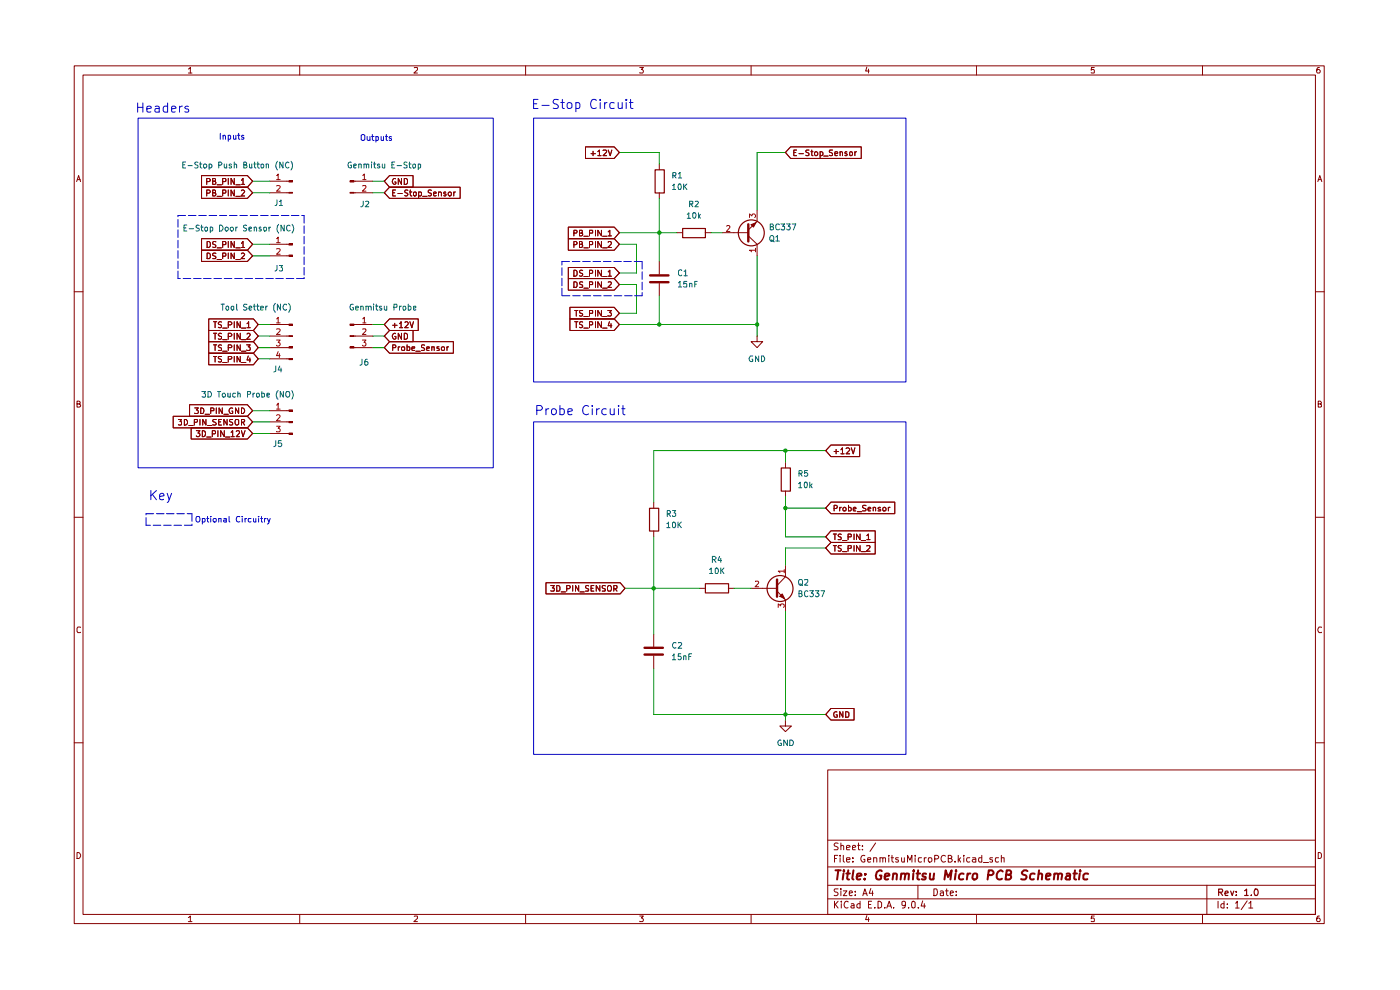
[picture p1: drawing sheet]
<svg xmlns="http://www.w3.org/2000/svg" width="297mm" height="210mm" viewBox="0 0 297 210" stroke-linecap="round" stroke-linejoin="round" font-family="sans-serif">
<g fill="none" stroke="#860000" stroke-width=".21">
<path d="M15.7 14h265.2v181.9h-265.2zM17.6 15.9h261.5v178.1h-261.5zM40 14.6l.4-.3v1.2M40 15.5h.7M63.6 14v1.9M87.9 14.4l.6-.1 .1 .5-.8 .7h.8M111.5 14v1.9M135.7 14.3h.8l-.4 .4 .4 .3-.1 .4h-.7M159.3 14v1.9M183.9 14.2l-.3 .9h.8M184.2 14.6v.9M207.2 14v1.9"/>
<path d="M232.2 14.3h-.6l-.1 .6 .1-.2h.4l.2 .2v.5h-.7M255.1 14v1.9M279.9 14.3a.55 .55 0 0 0-.6 .5l.2 .7h.4l.2-.3v-.2l-.3-.3h-.2l-.3 .3M16.3 38.5l.4-1.2 .4 1.2M16.4 38.1h.6M279.6 38.5l.4-1.2 .4 1.2M279.7 38.1h.5M15.7 61.9h1.9M279.1 61.9h1.8M16.3 85.7h.6v-.5l-.6-.1v1.3h.5l.3-.5-.3-.2M166.6 98v1.2M176.3 94.4h6.1v2.5h-6.1l-1.1-1.3z"/>
<path d="M177 95.8h.9M177.4 95.3v1M178.4 95.4l.3-.4v1.3M178.4 96.3h.7M179.5 95.2l.2-.2h.3l.3 .2-.1 .4-.7 .7h.8M180.6 95l.4 1.3 .4-1.3M279.7 85.7h.5l.1-.4-.2-.2h-.4v1.3h.5l.1-.1v-.5l-.2-.1M15.7 109.7h1.9M166.6 104.1v1.2M279.1 109.7h1.8M17.1 133.1l-.6-.1-.2 .3v.6l.2 .3 .6-.1M148.4 124.8h1.2"/>
<path d="M154.5 124.8h1.2M161.8 124.8h3M164.8 125.4l1.8 1.9M166.6 122.3l-1.8 1.9M280.3 133.1l-.5-.1-.2 .5 .2 .7 .5-.1M15.7 157.6h1.9M279.1 157.6h1.8M175.6 163.3h103.5v30.7h-103.5zM175.6 178.2h103.5M177.8 178.9l-.6-.1-.2 .4v.2a.56 .56 0 0 1 .6 .2 .56 .56 0 0 1 0 .7h-.6M178.4 179.5l.2-.2 .4 .2v.8M178.4 178.8v1.5"/>
<path d="M179.6 179.8l.7-.1v-.3l-.5-.1-.2 .2 .1 .8h.6M180.8 179.8l.7-.1-.1-.4h-.4l-.2 .2v.6l.1 .2h.5M181.9 179.3h.6M182.1 178.8v1.3l.1 .2h.3M183 179.4v.1M185.8 178.8l-1.2 1.8M16.3 180.8a.65 .65 0 0 1 .8 .7 .65 .65 0 0 1-.8 .6zM40 194.6l.4-.3v1.2M40 195.5h.7M63.6 194v1.9M87.9 194.4l.6-.1 .1 .5-.8 .7h.8M111.5 194v1.9"/>
<path d="M135.7 194.3h.8l-.4 .4 .4 .3-.1 .4h-.7M159.3 194v1.9M175.6 190.7h103.5M175.6 187.8h103.5M175.6 183.9h103.5M177 191.2v1.4M177 182.1h.5M177.2 191.9l.6 .7M177.7 181.4h-.7v1.5M177.8 188.5l-.8 .1v.5l.6 .2 .2 .4-.3 .3-.5-.1M177.8 191.2l-.8 .8M178.2 181.4v.2"/>
<path d="M178.2 181.9v1M178.4 188.5v.1M178.4 189v1M178.5 191.2v.1M178.5 191.7v.9M178.9 189h.8l-.8 1h.8M178.9 181.4v1.2l.3 .3M179.6 182.4l.7-.1v-.4h-.6l-.1 .2 .1 .7h.6M179.9 191.3a.7 .7 0 0 0-.9 .5 .7 .7 0 0 0 .6 .8l.3-.1M180.2 189.5l.6-.2-.1-.3-.4 .1-.1 .6 .1 .3 .5-.1M180.6 191.8l.4-.1 .2 .2v.7M180.9 182.7v.2"/>
<path d="M180.9 181.9v.2M181.2 192l-.7 .3 .2 .3 .5-.1M181.4 189.8v.2M181.4 189.1v.1M182.5 191.8a.45 .45 0 0 0-.7 .1l.1 .6h.6M182.5 191.2v1.4M183 180.2v.1M183 190l.5-1.5 .5 1.5M183.1 189.6h.8M183.5 181.5a.66 .66 0 0 0-.9 .7 .66 .66 0 0 0 .9 .6v-.5h-.3M183.9 194.2l-.3 .9h.8M184.1 182.4l.6-.1v-.4h-.6v.2v.7h.6"/>
<path d="M184.2 194.6v.9M184.2 191.9h.5M184.7 188.5l-.3 1h.8M184.9 191.2h-.7v1.4h.7M185.1 189v1M185.3 182l.6-.1 .1 1M185.3 181.9v1M185.6 192.5v.1M186.3 191.2h.3l.4 .3v.8l-.4 .3h-.3zM186.7 182l.5-.1 .1 1M186.7 181.9v1M187.3 182.1l.1-.2h.4l.1 1"/>
<path d="M187.7 192.5v.1M188.1 192.6l.5-1.4 .5 1.4M188.3 192.2h.7M188.5 181.4v.2M188.5 181.9v1M189.1 181.9h.5M189.2 181.4v1.2l.4 .3M189.6 192.5v.1M190.6 181.9h-.5l-.1 .2 .6 .4v.3h-.6M191.3 181.9v.9l.4 .1 .2-.2M191.9 181.9v1M192.1 191.9l-.2 .2-.6-.2v-.6l.3-.1 .4 .1a1.05 1.05 0 0 1-.3 1.3h-.3"/>
<path d="M192.5 182.9v-1.5l.5 1.1 .5-1.1v1.5M192.8 192.5v.1M193.5 191.3l.3-.1 .3 .2v1.1h-.6zM194.1 181.4v.2M194.1 181.9v1M194.7 187.8v2.9M194.8 192.5v.1M195.5 181.9h-.6l-.1 .3 .1 .6h.6M195.7 191.1l-.3 1.1h.9M196.1 181.9v1M196.1 191.7v.9M196.5 181.9h-.2l-.2 .3"/>
<path d="M197 181.9h.5l.2 .7a.45 .45 0 0 1-.7 .2zM198.1 188.5h.5a.83 .83 0 0 1 .2 .9 .83 .83 0 0 1-.7 .6zM198.3 182.2l.7-.1 .1-.4-.3-.3h-.5v1.5M199.5 189.1h.6v.9M200.1 189.3l-.6 .2v.4h.6M200.6 181.6a.68 .68 0 0 0-1 .4 .68 .68 0 0 0 .6 .9l.4-.2M200.6 189h.6M200.8 188.5v1.2l.4 .3M201.2 182.1h.5l.2-.4-.2-.3h-.5v1.5h.5l.3-.3v-.2l-.3-.3M201.6 189.5l.7-.2-.1-.2-.4-.1-.2 .2 .1 .7h.5M202.6 182.7v.2M202.9 189.8v.2"/>
<path d="M202.9 189.1v.1M203.3 181.4v1.5M203.5 182.3l.3 .6M203.8 181.9l-.5 .6M204.5 181.4v.2M204.5 181.9v1M205.7 181.9h-.5l-.1 .3v.4l.2 .3 .4-.1M206.3 181.9h.6l.1 1M207 182.3h-.5l-.3 .2 .3 .4 .5-.1M207.2 194v1.9M208.3 181.9h-.6l-.1 .3 .1 .6h.6M208.3 181.4v1.5"/>
<path d="M208.6 183h1.1M210.6 181.9h-.5l-.1 .2 .6 .4v.3h-.6M211.8 181.9h-.6v.3v.6h.6M212.4 182l.6-.1v1M212.4 181.4v1.5M232.2 194.3h-.6l-.1 .6 .1-.2h.4l.2 .2v.5h-.7M255.1 194v1.9M256 187.8v6.2M258.4 191.2v1.4M259.7 191.8l-.5-.1-.2 .2 .1 .6h.6M259.7 191.2v1.4M260.3 192.5v.1"/>
<path d="M260.3 191.8v.1M262.1 191.6l.4-.4v1.4M262.1 192.6h.8M264.6 191.1l-1.3 1.9M264.9 191.6l.4-.2v-.2v1.4M264.9 192.6h.9M279.7 180.8h.3l.3 .4v.6l-.3 .3h-.3zM279.9 194.3a.55 .55 0 0 0-.6 .5l.2 .7h.4l.2-.3v-.2l-.3-.3h-.2l-.3 .3"/>
</g>
<g fill="none" stroke="#860000" stroke-width=".25">
<path d="M165.7 99.3h2v4.9h-2zM149.6 123.8h5v2h-5zM258.5 189.3h.7l.2-.3-.1-.3-.8-.1v1.3M258.9 189.3l.5 .6M259.9 189.5l.7-.1-.2-.4-.4 .1-.1 .7 .1 .1h.5M261.1 189l.3 .9 .3-.9M262.3 189.9h.1M262.3 189.1v.2M264 188.9l.5-.3v1.3M264 189.9h.8M265.5 189.9h.1M266.2 188.6a.73 .73 0 0 1 .8 .5 .73 .73 0 0 1-.3 .8h-.5l-.1-.5z"/>
<circle cx="165.5" cy="124.8" r="2.75"/>
</g>
<g fill="none" stroke="#860000" stroke-width=".42">
<path d="M177.2 184.6h1.1M177.8 184.6l-.2 2M178.9 185.3l-.1 1.3M179 184.6v.3M179.5 185.3h.8M180 184.6l-.3 1.7 .4 .3M181.1 184.6l-.3 1.7 .3 .3M181.7 186l1.1-.3-.1-.3a.6 .6 0 0 0-.9 .1v1h.7M183.4 186.4v.2M183.6 185.4l.1 .1h-.2l.1-.1-.1 .1M187.1 184.8l-.2-.2a1.19 1.19 0 0 0-.8 1.9l.5 .1 .3-.2 .1-.7h-.4M187.7 186l1-.3-.1-.3a.6 .6 0 0 0-.9 .1v1h.7"/>
<path d="M189.5 185.5l.3-.2 .4 .1v1.2M189.5 185.3l-.1 1.3M191.2 185.5l.1-.1a.48 .48 0 0 1 .8 .1l-.2 1.1M191.2 185.3l-.2 1.3M192.1 185.5a.48 .48 0 0 1 .7-.1l-.1 1.2M193.8 185.3l-.1 1.3M193.8 184.6v.3M194.4 185.3h.8M194.8 184.6l-.2 1.7 .4 .3M196.5 185.4l-.5-.1-.3 .2 .2 .5 .5 .1-.1 .4h-.8M197.3 185.3v1.2l.4 .1 .4-.2M198.2 185.3l-.2 1.3"/>
<path d="M200.4 186.6l.2-2 .5 1.5 .8-1.5-.3 2M202.7 185.3l-.1 1.3M202.8 184.6v.3M204.4 185.4a.65 .65 0 0 0-.9 .2v.8a.64 .64 0 0 0 .8 .1M205.3 185.3l-.2 1.3M205.9 185.3l-.5 .1-.1 .2M206.5 185.5l.2-.2 .6 .2v.7l-.4 .4-.4-.1-.2-.3zM209.6 185.6l.9-.1 .3-.2-.1-.4-.3-.3h-.6l-.3 2M212.7 184.9l-.5-.3a1.16 1.16 0 0 0-.5 1.9l.4 .1 .5-.2M213.5 185.5l.9-.1 .1-.5-.3-.3h-.6l-.3 2h.8l.4-.4a.49 .49 0 0 0-.4-.7M218 184.8l-.3-.2h-.5l-.4 .4 .1 .4 .7 .3 .2 .4-.4 .5-.8-.1M219.5 185.4l-.5-.1-.4 .3v.8l.2 .2 .5-.1"/>
<path d="M220.3 185.5l.3-.2 .4 .1v1.2M220.4 184.6l-.2 2M221.9 186l.9-.3v-.3a.6 .6 0 0 0-.8 .1v1h.6M223.6 185.5l.4-.2 .4 .1v1.2M223.7 185.3l-.1 1.3M224.5 185.5a.47 .47 0 0 1 .4-.2 .47 .47 0 0 1 .4 .2l-.1 1.1M226.3 185.4h.6v1.2M227 185.7l-.6 .1-.4 .5 .3 .3 .6-.1M227.7 185.3h.8M228 184.6l-.1 1.7 .4 .3M229.1 185.3l-.2 1.3M229.1 184.6v.3"/>
<path d="M230.8 185.4a.72 .72 0 0 0-1 .2l.1 .9h.8"/>
</g>
<path d="M164.8 122.9v3.7" fill="none" stroke="#860000" stroke-width=".51"/>
<path d="M165.4 126.5l.5-.5 .6 1z" fill="#860000"/>
<g fill="none" stroke="#860000" stroke-width=".21">
<path d="M124.2 31.2h6.1l1.1 1.1-1.1 1.3h-6.1zM125.4 32.6h.9M125.8 32.1v.9M126.8 32.2l.4-.4v1.2M126.8 33h.7M127.9 31.9l.6-.1 .2 .2-.1 .3-.7 .7h.8M129 31.8l.5 1.2 .3-1.2M167.7 31.2h15v2.4h-15l-1.1-1.3zM168.4 32.3h.4M169 31.8h-.6v1.2h.6M169.5 32.6h.9M171.6 31.8h-.5l-.2 .2 .2 .3 .5 .3v.3h-.7"/>
<path d="M172 32.2h.5M172.2 31.8v1.1l.3 .1M172.9 32.3l.3-.1 .3 .2-.1 .5h-.5zM174 32.3l.3-.1 .3 .2-.1 .5h-.5M174 32.2v1.2M174.7 33.1h1M176.6 31.8h-.6l-.1 .2 .1 .3 .6 .3v.3h-.7M177.1 32.6l.6-.1-.2-.3-.4 .1v.6h.5M178.2 32.3l.2-.1 .3 .1v.7M178.2 32.2v.8M179.7 32.3l-.3-.1-.2 .2 .5 .4-.1 .2-.4-.1M180.3 32.3l.1-.1 .4 .1v.6h-.5z"/>
<path d="M181.4 32.2v.8M181.7 32.2l-.3 .2M120.6 48.2h9.7l1.1 1.2-1.1 1.2h-9.7zM120.6 50.6h9.7l1.1 1.2-1.1 1.3h-9.7zM120.6 59.1h9.7l1.1 1.3-1.1 1.1h-9.7zM120.6 56.7h9.7l1.1 1.2-1.1 1.2h-9.7zM121.7 49.4h.6l.1-.4-.1-.2h-.6v1.2M121.7 51.9l.6-.1 .1-.3-.2-.3h-.5v1.3M121.7 59.8h.4l.3 .2v.7l-.1 .3h-.6zM121.7 57.3h.4l.3 .4v.5l-.3 .4h-.4zM122.9 49.4h.5l.1-.1-.1-.5h-.5v1.2h.6l.1-.4-.2-.2M122.9 51.8l.6-.1v-.3l-.1-.2h-.5v1.3l.6-.1 .1-.3-.2-.3"/>
<path d="M123.6 59.9h-.6v.4a.47 .47 0 0 1 .5 .2 .47 .47 0 0 1 0 .5h-.6M123.6 57.4h-.6v.4l.5 .2 .1 .3-.2 .3-.5-.1M123.9 50.1h.9M123.9 52.6h.9M123.9 58.7h.9M125 49.4h.6l.1-.5-.7-.1v1.2M125 51.9l.7-.1v-.4l-.1-.2h-.6v1.3M125 58h.6l.1-.2v-.3l-.1-.2h-.6v1.3M126.3 48.8v1.2M126.3 51.2v1.3M126.3 57.3v1.3M126.3 59.8v1.2"/>
<path d="M127.6 48.8v1.2l-.8-1.2v1.2M127.6 51.2v1.3l-.8-1.3v1.3M127.6 59.8v1.2l-.8-1.2v1.2M127.6 57.3v1.3l-.8-1.3v1.3M127.8 50.1h1M127.8 52.6h1M127.8 58.7h1M129 49.2l.4-.4v1.2M129 51.4l.5-.2 .2 .4-.8 .9h.8M129 59.9l.5-.1 .2 .3-.8 .9h.8M129 57.7l.4-.4v1.3M129 50h.7"/>
<path d="M129 58.6h.7M139.9 55.5v2.7M155.7 49.4h3M158.7 50l1.9 1.8M160.6 47l-1.9 1.8M44.3 74.9h9.5l1 1.2-1 1.3h-9.5zM44.3 70.1h9.5l1 1.2-1 1.2h-9.5zM44.3 72.5h9.5l1 1.2-1 1.2h-9.5zM44.3 67.6h9.5l1 1.2-1 1.3h-9.5zM45.3 75.6h.7M45.3 70.7h.7M45.3 73.1h.7"/>
<path d="M45.3 68.2h.7M45.6 68.2v1.3M45.6 70.7v1.3M45.6 73.1v1.2M45.6 75.6v1.2M47 75.6h-.5l-.2 .2 .2 .3 .5 .3v.3h-.7M47 70.8l-.4-.1-.3 .2 .1 .3 .6 .3v.3l-.2 .2-.5-.1M47 73.2l-.4-.1-.3 .3 .3 .3 .4 .2v.3l-.7 .1M47 68.3l-.4-.1-.3 .3 .2 .3 .5 .2v.3l-.2 .2-.5-.1M47.2 76.9h1M47.2 72h1M47.2 74.5h1"/>
<path d="M47.2 69.6h1M48.4 76.2l.7-.1 .1-.3-.2-.2h-.6v1.2M48.4 71.4h.5l.3-.5-.3-.2h-.5v1.3M48.4 73.7h.6l.2-.1-.1-.4-.7-.1v1.2M48.4 68.9l.7-.1 .1-.3-.3-.3h-.5v1.3M49.7 68.2v1.3M49.7 70.7v1.3M49.7 73.1v1.2M49.7 75.6v1.2M51 75.6v1.2l-.7-1.2v1.2M51 70.7v1.3l-.7-1.3v1.3M51 73.1v1.2l-.7-1.2v1.2"/>
<path d="M51 68.2v1.3l-.7-1.3v1.3M51.2 76.9h1M51.2 72h1M51.2 74.5h1M51.2 69.6h1M52.3 73.1h.8l-.4 .5 .4 .2-.1 .5-.7-.1M52.4 70.9l.4-.2 .3 .3-.8 1h.8M52.4 68.7l.3-.5v1.3M52.4 69.5h.7M52.7 75.5l-.3 .9h.8M53 75.9v.9M120.9 67.6h9.4l1.1 1.2-1.1 1.3h-9.4z"/>
<path d="M120.9 65.2h9.4l1.1 1.3-1.1 1.1h-9.4zM121.9 68.2h.7M121.9 65.9h.7M122.3 65.9v1.2M122.3 68.2v1.3M123.6 68.3h-.6v.5l.5 .2 .1 .3-.2 .2-.5-.1M123.6 65.9h-.6a.47 .47 0 0 0 .1 .5 .47 .47 0 0 0 .4 .1v.5h-.6M123.9 69.6h.9M123.9 61.1h.9M123.9 67.1h.9M125 68.9l.7-.1v-.4l-.1-.2h-.6v1.3M125 60.4h.6l.1-.5-.7-.1v1.2"/>
<path d="M125 66.5h.6l.1-.5-.7-.1v1.2M126.3 65.9v1.2M126.3 68.2v1.3M127.6 68.2v1.3l-.8-1.3v1.3M127.6 65.9v1.2l-.8-1.2v1.2M127.8 69.6h1M127.8 61.1h1M127.8 67.1h1M128.9 65.9h.8l-.4 .4 .4 .2-.1 .5h-.7M129.3 68.2l-.3 .9h.8M129.6 68.7v.8M139.9 60.1v2.6"/>
<path d="M160.6 71.3v1.2h1.2l-1.2 1.2-1.3-1.2h1.3M160.6 71.3h.1M36.7 88.3h15.8l1.1 1.2-1.1 1.3h-15.8zM37.8 89h.7l-.3 .4 .3 .1v.6h-.7M39.1 89h.4a.66 .66 0 0 1 .3 .7 .66 .66 0 0 1-.7 .5zM40 90.3h1M40.2 85.8h12.3l1.1 1.3-1.1 1.2h-12.3zM40.6 90.8h11.9l1.1 1.1-1.1 1.2h-11.9zM41.2 89.6l.6-.1v-.5h-.6v1.2M41.3 86.5h.8l-.4 .4 .4 .3v.3l-.2 .2-.6-.1M41.7 91.4h.7l-.4 .5h.3l.1 .5-.2 .2h-.4l-.1-.1M42.4 89v1.2"/>
<path d="M42.6 86.5a.66 .66 0 0 1 .6 .5 .66 .66 0 0 1-.2 .7h-.4zM42.9 91.4a.64 .64 0 0 1 .7 .6 .64 .64 0 0 1-.7 .6zM43.5 87.9h.9M43.7 89v1.2l-.7-1.2v1.2M43.9 92.7h.9M44 90.3h1M44.7 87.1h.6l.1-.5-.7-.1v1.2M45 92h.5l.2-.1v-.4l-.2-.1h-.5v1.2M45.9 89h-.6l-.2 .2 .2 .3 .6 .3-.1 .3h-.7M45.9 86.5v1.2M46.2 91.4v1.2M46.4 89.5h.4"/>
<path d="M47 89h-.6v1.2h.6M47.2 86.5v1.2l-.7-1.2v1.2M47.5 87.9h.9M47.6 91.4v1.2l-.8-1.2v1.2M47.8 92.7h1M48.2 89v1.2l-.7-1.2v1.2M49 91.7l.4-.3v1.2M49 92.6h.7M49.4 89h-.6l-.1 .2 .1 .3 .6 .2v.4h-.7M49.4 86.6a.61 .61 0 0 0-.8 .3 .61 .61 0 0 0 .2 .8h.6v-.5h-.2M50 89h.5l.1 .2v.8l-.5 .2a.86 .86 0 0 1-.1-1.2zM50.1 91.5l.2-.1h.3l.2 .1v.4l-.7 .7h.7"/>
<path d="M50.6 86.5v1.2l-.6-1.2v1.2M51.2 91.4l.4 1.2 .4-1.2M51.2 89.6l.6-.1 .1-.3-.2-.2h-.5v1.2M51.2 86.5a.66 .66 0 0 1 .7 .5 .66 .66 0 0 1-.3 .7h-.4zM51.5 89.6l.4 .6M166.6 119.9v2.4M115.8 123.6h15.8l1 1.2-1 1.2h-15.8zM116.8 124.2h.8l-.4 .5h.3v.7l-.7-.1M118.1 124.2l.5 .1 .2 .2v.6l-.2 .3h-.5zM119 125.6h1M120.2 124.9h.5l.3-.3-.1-.3-.7-.1v1.2M121.5 124.2v1.2"/>
<path d="M122.8 124.2v1.2l-.7-1.2v1.2M123 125.6h.9M124.9 124.3h-.6v.4l.5 .2 .1 .3-.1 .2h-.6M125.4 124.8h.4M126 124.2h-.6v1.2h.6M127.3 124.2v1.2l-.8-1.2v1.2M128.4 124.3h-.6v.4l.6 .2v.1v.4h-.6M128.9 124.4l.6-.2a.86 .86 0 0 1 0 1.2h-.5l-.1-.4zM130.2 124.9h.5l.2-.2v-.4l-.7-.1v1.2M130.5 124.9l.4 .5M138.7 134.5v2.7M138.7 139.1v2.7"/>
<path d="M159.3 124.8h2.5M165.4 126.5l.5-.5 .6 1zM166.6 127.3v2.3M166.6 152.7v1.3h1.3l-1.3 1.2-1.2-1.2h1.2M166.6 152.7h.1"/>
</g>
<path d="M160.3 123.4l.5-.1 .1 .3-.7 .9h.7M165.1 128.9v-.8l.5 .4v-.3l.2-.1 .5 .1 .1 .5-.2 .2M166.4 121.2h-1.3l.3 .3M166.4 120.8v.7" fill="none" stroke="#ab0000" stroke-width=".21"/>
<path d="M137.9 58.4h3.9M137.9 59.9h3.9M158.7 47.6v3.6M136.7 137.4h3.9M136.7 138.9h3.9" fill="none" stroke="#860000" stroke-width=".51"/>
<circle cx="159.4" cy="49.4" r="2.75" fill="none" stroke="#860000" stroke-width=".25"/>
<path d="M159.3 47.7l1.1-.5-.6 1z" fill="#860000"/>
<g fill="none" stroke="#860000" stroke-width=".21">
<path d="M42.8 37.3h9.7l1.1 1.1-1.1 1.3h-9.7zM42.8 39.7h9.7l1.1 1.2-1.1 1.2h-9.7zM43.9 38.5l.6-.1 .1-.3-.2-.3h-.5v1.3M45.1 38.4h.6v-.4l-.2-.2h-.4v1.3l.6-.1 .1-.3-.3-.3M46.1 39.2h.9M47.2 38.5l.7-.1v-.4l-.2-.2h-.5v1.3M48.4 37.8v1.3M49.7 37.8v1.3l-.7-1.3v1.3M50 39.2h1M51.2 38.3l.4-.5v1.3M51.2 39.1h.7M139.9 34.8v1.2"/>
<path d="M42.8 53.1h9.7l1.1 1.2-1.1 1.2h-9.7zM42.8 50.6h9.7l1.1 1.2-1.1 1.3h-9.7zM43.9 41h.5l.2-.4-.2-.3h-.5v1.3M43.9 53.7l.5 .1 .2 .2v.6l-.2 .3h-.5zM43.9 51.2h.4l.3 .4v.6l-.3 .3h-.4zM45.1 40.9l.6-.1v-.3l-.2-.2h-.4v1.3l.6-.1 .1-.4-.3-.2M45.8 53.8l-.4-.1-.3 .1v.4l.6 .2 .1 .1-.1 .4h-.6M45.8 51.3l-.4-.1-.3 .2v.3l.7 .5-.3 .3-.4-.1M46.1 55h.9M46.1 52.6h.9M46.1 41.7h.9M47.2 54.4h.5l.2-.2v-.4l-.2-.1h-.5v1.2"/>
<path d="M47.2 51.9l.7-.1v-.4l-.2-.2h-.5v1.3M47.2 41h.5l.2-.2v-.3l-.2-.2h-.5v1.3M48.4 40.3v1.3M48.4 51.2v1.3M48.4 53.7v1.2M49.7 53.7v1.2l-.7-1.2v1.2M49.7 51.2v1.3l-.7-1.3v1.3M49.7 40.3v1.3l-.7-1.3v1.3M50 55h1M50 52.6h1M50 41.7h1M51.2 53.8l.4-.1 .3 .3-.8 .9h.8"/>
<path d="M51.2 51.6l.4-.4v1.3M51.2 40.5l.4-.2 .3 .3-.8 1h.8M51.2 52.5h.7M139.9 40.9v1.2M143.6 49.4h1.2M149.6 49.4h1.3M153.2 49.4h2.5M159.3 47.7l1.1-.5-.6 1zM160.6 44.5v2.5M160.6 51.8v2.5M176.3 112.6h9.4v2.5h-9.4l-1.1-1.2zM176.3 115.1h9.4v2.4h-9.4l-1.1-1.3z"/>
<path d="M176.3 106.5h13.5v2.5h-13.5l-1.1-1.2zM176.8 113.3h.7M176.8 115.7h.7M177 107.9l.5-.1v-.5l-.5-.1v1.2M177.1 113.3v1.2M177.1 115.7v1.2M178.1 107.6v.8M178.5 113.4h-.6v.4a.47 .47 0 0 1 .4 .2 .47 .47 0 0 1 .1 .5h-.6M178.5 115.7h-.6l-.1 .2 .1 .3 .5 .2v.4h-.6M178.5 107.6l-.4 .3M178.7 114.6h1M178.7 117h1"/>
<path d="M178.9 107.7h.5l.1 .5-.2 .2h-.3l-.2-.2zM179.9 113.9h.6l.1-.5-.7-.1v1.2M179.9 116.3l.7-.1v-.4l-.7-.1v1.2M180 107.2v1.2h.4l.2-.2-.1-.5h-.5M181 108l.6-.1-.2-.3-.4 .2v.4l.1 .2h.4M181.2 113.3v1.2M181.2 115.7v1.2M181.9 108.5h.9M182.5 113.3v1.2l-.8-1.2v1.2M182.5 115.7v1.2l-.8-1.2v1.2M182.7 114.6h.9M182.7 117h.9"/>
<path d="M183.7 107.3h-.7v.4l.6 .2 .1 .3-.1 .2h-.6M183.9 113.6l.3-.3v1.2M183.9 115.8l.6-.1 .1 .4-.8 .8h.8M183.9 114.5h.7M184.1 108l.6-.1-.1-.3-.5 .2v.4l.1 .2h.5M185.2 107.7h.6v.7M185.2 107.6v.8M186.8 107.7l-.3-.1-.2 .2 .2 .2h.3v.4h-.5M187.4 107.7h.5l.1 .5-.2 .2h-.4zM188.5 107.6v.8M188.8 107.6l-.3 .1v.2M176.3 150.3h4.9v2.4h-4.9l-1.1-1.1z"/>
<path d="M177.5 151a.66 .66 0 0 0-.6 .4 .66 .66 0 0 0 .2 .7h.5v-.5h-.2M178.8 151v1.1l-.7-1.1v1.1M179.4 151l.7 .2v.7l-.2 .2h-.5z"/>
</g>
<path d="M154.2 48l.4-.2 .3 .4-.8 .9h.8M159 46.1v-.7l.5 .4 .1-.3 .4-.1 .3 .2v.4l-.2 .1M160.3 53.1h-1.3l.4 .3M160.3 52.7v.7" fill="none" stroke="#ab0000" stroke-width=".21"/>
<path d="M139 36h1.9v4.9h-1.9zM144.8 48.5h4.8v1.9h-4.8z" fill="none" stroke="#860000" stroke-width=".25"/>
<path d="M61.3 51.7h.8v.3h-.8z" fill="#860000"/>
<path d="M61.3 51.7h.8v.3h-.8z" fill="none" stroke="#860000" stroke-width=".21"/>
<path d="M61.3 54.1h.8v.3h-.8z" fill="#860000"/>
<g fill="none" stroke="#860000" stroke-width=".21">
<path d="M82.6 37.3h5v2.4h-5l-1.1-1.3zM82.6 39.7h15v2.4h-15l-1.1-1.2zM83.9 37.9l-.1-.1a.6 .6 0 0 0-.6 .7 .6 .6 0 0 0 .7 .5l.1-.4h-.3M85.2 37.8v1.3l-.7-1.3v1.3M85.8 37.8h.3l.3 .4v.6l-.3 .3h-.3zM57.2 51.8h4.1M57.2 54.3h4.1M61.3 54.1h.8v.3h-.8zM83.3 40.9h.4M83.9 40.3h-.6v1.3h.6M84.4 41.1h.9M86.5 40.4h-.6v.4l.5 .2 .1 .3-.2 .3-.5-.1"/>
<path d="M86.9 40.7h.5M87 40.3v1l.4 .3M87.7 40.8h.6v.6l-.2 .2-.4-.2zM88.8 40.8h.6v.6l-.2 .2-.4-.1M88.8 40.7v1.2M89.7 41.7h.9M91.5 40.4l-.5-.1-.2 .2v.3l.6 .2 .1 .1-.1 .4h-.6M91.9 41.1l.6-.1v-.2l-.4-.1-.2 .2 .1 .6h.5M93 40.8l.5-.1 .1 .2v.7M93 40.7v.9M94.6 40.8h-.5v.3h.5l.1 .2-.2 .3-.4-.1M95.2 40.8h.5v.7l-.4 .1-.2-.3z"/>
<path d="M96.3 40.7v.9M96.6 40.7l-.3 .3"/>
</g>
<path d="M58.7 50.6l.3-.3v1.2M58.7 52.8l.6-.1 .1 .2-.1 .4-.6 .6h.7M58.7 51.5h.7" fill="none" stroke="#ab0000" stroke-width=".21"/>
<path d="M61.3 68.7h.8v.3h-.8z" fill="#860000"/>
<path d="M61.3 68.7h.8v.3h-.8z" fill="none" stroke="#860000" stroke-width=".21"/>
<path d="M61.3 71.2h.8v.2h-.8z" fill="#860000"/>
<path d="M61.3 71.2h.8v.2h-.8z" fill="none" stroke="#860000" stroke-width=".21"/>
<path d="M61.3 73.6h.8v.2h-.8z" fill="#860000"/>
<path d="M61.3 73.6h.8v.2h-.8z" fill="none" stroke="#860000" stroke-width=".21"/>
<path d="M61.3 76h.8v.3h-.8z" fill="#860000"/>
<path d="M57.2 68.8h4.1M57.2 71.3h4.1M57.2 73.7h4.1M57.2 76.1h4.1M61.3 76h.8v.3h-.8z" fill="none" stroke="#860000" stroke-width=".21"/>
<path d="M58.7 67.6l.3-.3v1.2M58.7 69.8h.6l.1 .1-.1 .4-.6 .6h.7M58.7 72.1h.7l-.4 .5 .3 .1 .1 .4-.2 .3h-.4l-.1-.2M58.7 68.5h.7M59 74.6l-.3 .8h.7M59.3 75v.9" fill="none" stroke="#ab0000" stroke-width=".21"/>
<path d="M61.3 38.4h.8v.2h-.8z" fill="#860000"/>
<path d="M61.3 38.4h.8v.2h-.8z" fill="none" stroke="#860000" stroke-width=".21"/>
<path d="M61.3 40.8h.8v.2h-.8z" fill="#860000"/>
<path d="M57.2 38.4h4.1M57.2 40.9h4.1M61.3 40.8h.8v.2h-.8z" fill="none" stroke="#860000" stroke-width=".21"/>
<path d="M58.7 37.3l.3-.4v1.2M58.7 39.5l.6-.1 .1 .1-.1 .4-.6 .7h.7M58.7 38.1h.7" fill="none" stroke="#ab0000" stroke-width=".21"/>
<path d="M74.2 38.4h.9v.2h-.9z" fill="#860000"/>
<path d="M74.2 38.4h.9v.2h-.9z" fill="none" stroke="#860000" stroke-width=".21"/>
<path d="M74.2 40.8h.9v.2h-.9z" fill="#860000"/>
<path d="M75.1 38.4h4M74.2 40.8h.9v.2h-.9zM75.1 40.9h4" fill="none" stroke="#860000" stroke-width=".21"/>
<path d="M77 37.3l.3-.4v1.2M77 39.5l.6-.1v.3l-.7 .9h.7M77 38.1h.6" fill="none" stroke="#ab0000" stroke-width=".21"/>
<path d="M74.2 68.7h.9v.3h-.9z" fill="#860000"/>
<path d="M74.2 68.7h.9v.3h-.9z" fill="none" stroke="#860000" stroke-width=".21"/>
<path d="M74.2 71.2h.9v.2h-.9z" fill="#860000"/>
<path d="M74.2 71.2h.9v.2h-.9z" fill="none" stroke="#860000" stroke-width=".21"/>
<path d="M74.2 73.6h.9v.2h-.9z" fill="#860000"/>
<g fill="none" stroke="#860000" stroke-width=".21">
<path d="M74.2 73.6h.9v.2h-.9zM75.1 68.8h4M75.1 71.3h4M75.1 73.7h4M82.6 67.6h6.1v2.5h-6.1l-1.1-1.3zM82.6 72.5h13.6v2.4h-13.6l-1.1-1.2zM82.6 70.1h5v2.4h-5l-1.1-1.2zM83.3 73.7h.6v-.5l-.6-.1v1.2M83.3 69h.9M83.7 68.6v.9M83.9 70.8l-.1-.1a.64 .64 0 0 0-.6 .6 .64 .64 0 0 0 .5 .7l.3-.2v-.4h-.3M84.5 73.6v.7"/>
<path d="M84.7 68.7l.4-.5v1.3M84.7 69.5h.7M84.8 73.6l-.3 .1M85.2 73.7l.1-.1h.5v.7h-.5l-.1-.1zM85.2 70.7v1.3l-.7-1.3v1.3M85.8 70.7h.3l.3 .3v.6l-.3 .4h-.3zM85.9 68.4l.5-.2 .2 .5-.8 .8h.8M86.4 73.1v1.2h.5v-.7h-.5M86.9 68.2l.5 1.3 .3-1.3M87.4 73.9l.6-.1v-.2h-.5l-.1 .1 .1 .6h.5M88.2 74.5h1M90.1 73.2h-.7v.4l.7 .4-.2 .3h-.5"/>
<path d="M90.5 73.9l.6-.1-.1-.2h-.4l-.1 .1 .1 .6h.4M91.6 73.7l.5-.1v.7M91.6 73.6v.7M93.1 73.6h-.4v.3h.3l.2 .3-.1 .1h-.4M93.6 73.7l.2-.1h.3l.2 .1v.5l-.2 .1h-.3l-.2-.1zM94.8 73.6v.7M95.2 73.6h-.3l-.1 .1M138.7 106.5v1.3M138.7 112.6v1.3"/>
</g>
<path d="M76.9 72.1h.7l-.4 .5 .4 .1v.6l-.6 .1-.1-.2M77 67.6l.3-.3v1.2M77 69.8h.6v.3l-.7 .8h.7M77 68.5h.6" fill="none" stroke="#ab0000" stroke-width=".21"/>
<path d="M137.8 107.8h1.9v4.8h-1.9z" fill="none" stroke="#860000" stroke-width=".25"/>
<path d="M61.3 86.9h.8v.3h-.8z" fill="#860000"/>
<path d="M61.3 86.9h.8v.3h-.8z" fill="none" stroke="#860000" stroke-width=".21"/>
<path d="M61.3 89.4h.8v.3h-.8z" fill="#860000"/>
<path d="M61.3 89.4h.8v.3h-.8z" fill="none" stroke="#860000" stroke-width=".21"/>
<path d="M61.3 91.9h.8v.2h-.8z" fill="#860000"/>
<g fill="none" stroke="#860000" stroke-width=".21">
<path d="M42.8 37.3h9.7l1.1 1.1-1.1 1.3h-9.7zM42.8 39.7h9.7l1.1 1.2-1.1 1.2h-9.7zM43.9 38.5l.6-.1 .1-.3-.2-.3h-.5v1.3M45.1 38.4h.6v-.4l-.2-.2h-.4v1.3l.6-.1 .1-.3-.3-.3M46.1 39.2h.9M47.2 38.5l.7-.1v-.4l-.2-.2h-.5v1.3M48.4 37.8v1.3M49.7 37.8v1.3l-.7-1.3v1.3M50 39.2h1M51.2 38.3l.4-.5v1.3M51.2 39.1h.7M82.6 37.3h5v2.4h-5l-1.1-1.3z"/>
<path d="M82.6 39.7h15v2.4h-15l-1.1-1.2zM83.9 37.9l-.1-.1a.6 .6 0 0 0-.6 .7 .6 .6 0 0 0 .7 .5l.1-.4h-.3M85.2 37.8v1.3l-.7-1.3v1.3M85.8 37.8h.3l.3 .4v.6l-.3 .3h-.3zM124.2 31.2h6.1l1.1 1.1-1.1 1.3h-6.1zM125.4 32.6h.9M125.8 32.1v.9M126.8 32.2l.4-.4v1.2M126.8 33h.7M127.9 31.9l.6-.1 .2 .2-.1 .3-.7 .7h.8M129 31.8l.5 1.2 .3-1.2M167.7 31.2h15v2.4h-15l-1.1-1.3z"/>
<path d="M168.4 32.3h.4M169 31.8h-.6v1.2h.6M169.5 32.6h.9M171.6 31.8h-.5l-.2 .2 .2 .3 .5 .3v.3h-.7M172 32.2h.5M172.2 31.8v1.1l.3 .1M172.9 32.3l.3-.1 .3 .2-.1 .5h-.5zM174 32.3l.3-.1 .3 .2-.1 .5h-.5M174 32.2v1.2M174.7 33.1h1M176.6 31.8h-.6l-.1 .2 .1 .3 .6 .3v.3h-.7M177.1 32.6l.6-.1-.2-.3-.4 .1v.6h.5"/>
<path d="M178.2 32.3l.2-.1 .3 .1v.7M178.2 32.2v.8M179.7 32.3l-.3-.1-.2 .2 .5 .4-.1 .2-.4-.1M180.3 32.3l.1-.1 .4 .1v.6h-.5zM181.4 32.2v.8M181.7 32.2l-.3 .2M42.8 53.1h9.7l1.1 1.2-1.1 1.2h-9.7zM42.8 50.6h9.7l1.1 1.2-1.1 1.3h-9.7zM43.9 41h.5l.2-.4-.2-.3h-.5v1.3M43.9 53.7l.5 .1 .2 .2v.6l-.2 .3h-.5zM43.9 51.2h.4l.3 .4v.6l-.3 .3h-.4zM45.1 40.9l.6-.1v-.3l-.2-.2h-.4v1.3l.6-.1 .1-.4-.3-.2"/>
<path d="M45.8 53.8l-.4-.1-.3 .1v.4l.6 .2 .1 .1-.1 .4h-.6M45.8 51.3l-.4-.1-.3 .2v.3l.7 .5-.3 .3-.4-.1M46.1 52.6h.9M46.1 55h.9M46.1 41.7h.9M47.2 54.4h.5l.2-.2v-.4l-.2-.1h-.5v1.2M47.2 51.9l.7-.1v-.4l-.2-.2h-.5v1.3M47.2 41h.5l.2-.2v-.3l-.2-.2h-.5v1.3M48.4 40.3v1.3M48.4 51.2v1.3M48.4 53.7v1.2M49.7 53.7v1.2l-.7-1.2v1.2"/>
<path d="M49.7 51.2v1.3l-.7-1.3v1.3M49.7 40.3v1.3l-.7-1.3v1.3M50 52.6h1M50 55h1M50 41.7h1M51.2 53.8l.4-.1 .3 .3-.8 .9h.8M51.2 51.6l.4-.4v1.3M51.2 40.5l.4-.2 .3 .3-.8 1h.8M51.2 52.5h.7M83.3 40.9h.4M83.9 40.3h-.6v1.3h.6M84.4 41.1h.9"/>
<path d="M86.5 40.4h-.6v.4l.5 .2 .1 .3-.2 .3-.5-.1M86.9 40.7h.5M87 40.3v1l.4 .3M87.7 40.8h.6v.6l-.2 .2-.4-.2zM88.8 40.8h.6v.6l-.2 .2-.4-.1M88.8 40.7v1.2M89.7 41.7h.9M91.5 40.4l-.5-.1-.2 .2v.3l.6 .2 .1 .1-.1 .4h-.6M91.9 41.1l.6-.1v-.2l-.4-.1-.2 .2 .1 .6h.5M93 40.8l.5-.1 .1 .2v.7M93 40.7v.9M94.6 40.8h-.5v.3h.5l.1 .2-.2 .3-.4-.1"/>
<path d="M95.2 40.8h.5v.7l-.4 .1-.2-.3zM96.3 40.7v.9M96.6 40.7l-.3 .3M120.6 48.2h9.7l1.1 1.2-1.1 1.2h-9.7zM120.6 50.6h9.7l1.1 1.2-1.1 1.3h-9.7zM120.6 59.1h9.7l1.1 1.3-1.1 1.1h-9.7zM120.6 56.7h9.7l1.1 1.2-1.1 1.2h-9.7zM121.7 49.4h.6l.1-.4-.1-.2h-.6v1.2M121.7 51.9l.6-.1 .1-.3-.2-.3h-.5v1.3M121.7 59.8h.4l.3 .2v.7l-.1 .3h-.6zM121.7 57.3h.4l.3 .4v.5l-.3 .4h-.4zM122.9 49.4h.5l.1-.1-.1-.5h-.5v1.2h.6l.1-.4-.2-.2"/>
<path d="M122.9 51.8l.6-.1v-.3l-.1-.2h-.5v1.3l.6-.1 .1-.3-.2-.3M123.6 59.9h-.6v.4a.47 .47 0 0 1 .5 .2 .47 .47 0 0 1 0 .5h-.6M123.6 57.4h-.6v.4l.5 .2 .1 .3-.2 .3-.5-.1M123.9 50.1h.9M123.9 52.6h.9M123.9 58.7h.9M125 49.4h.6l.1-.5-.7-.1v1.2M125 51.9l.7-.1v-.4l-.1-.2h-.6v1.3M125 58h.6l.1-.2v-.3l-.1-.2h-.6v1.3M126.3 48.8v1.2M126.3 51.2v1.3M126.3 57.3v1.3"/>
<path d="M126.3 59.8v1.2M127.6 48.8v1.2l-.8-1.2v1.2M127.6 51.2v1.3l-.8-1.3v1.3M127.6 59.8v1.2l-.8-1.2v1.2M127.6 57.3v1.3l-.8-1.3v1.3M127.8 50.1h1M127.8 52.6h1M127.8 58.7h1M129 49.2l.4-.4v1.2M129 51.4l.5-.2 .2 .4-.8 .9h.8M129 59.9l.5-.1 .2 .3-.8 .9h.8M129 57.7l.4-.4v1.3"/>
<path d="M129 50h.7M129 58.6h.7M44.3 74.9h9.5l1 1.2-1 1.3h-9.5zM44.3 70.1h9.5l1 1.2-1 1.2h-9.5zM44.3 72.5h9.5l1 1.2-1 1.2h-9.5zM44.3 67.6h9.5l1 1.2-1 1.3h-9.5zM45.3 75.6h.7M45.3 70.7h.7M45.3 73.1h.7M45.3 68.2h.7M45.6 68.2v1.3M45.6 70.7v1.3"/>
<path d="M45.6 73.1v1.2M45.6 75.6v1.2M47 75.6h-.5l-.2 .2 .2 .3 .5 .3v.3h-.7M47 70.8l-.4-.1-.3 .2 .1 .3 .6 .3v.3l-.2 .2-.5-.1M47 73.2l-.4-.1-.3 .3 .3 .3 .4 .2v.3l-.7 .1M47 68.3l-.4-.1-.3 .3 .2 .3 .5 .2v.3l-.2 .2-.5-.1M47.2 76.9h1M47.2 72h1M47.2 74.5h1M47.2 69.6h1M48.4 76.2l.7-.1 .1-.3-.2-.2h-.6v1.2M48.4 71.4h.5l.3-.5-.3-.2h-.5v1.3"/>
<path d="M48.4 73.7h.6l.2-.1-.1-.4-.7-.1v1.2M48.4 68.9l.7-.1 .1-.3-.3-.3h-.5v1.3M49.7 68.2v1.3M49.7 70.7v1.3M49.7 73.1v1.2M49.7 75.6v1.2M51 75.6v1.2l-.7-1.2v1.2M51 70.7v1.3l-.7-1.3v1.3M51 73.1v1.2l-.7-1.2v1.2M51 68.2v1.3l-.7-1.3v1.3M51.2 76.9h1M51.2 72h1"/>
<path d="M51.2 74.5h1M51.2 69.6h1M52.3 73.1h.8l-.4 .5 .4 .2-.1 .5-.7-.1M52.4 70.9l.4-.2 .3 .3-.8 1h.8M52.4 68.7l.3-.5v1.3M52.4 69.5h.7M52.7 75.5l-.3 .9h.8M53 75.9v.9M82.6 67.6h6.1v2.5h-6.1l-1.1-1.3zM82.6 72.5h13.6v2.4h-13.6l-1.1-1.2zM82.6 70.1h5v2.4h-5l-1.1-1.2zM83.3 73.7h.6v-.5l-.6-.1v1.2"/>
<path d="M83.3 69h.9M83.7 68.6v.9M83.9 70.8l-.1-.1a.64 .64 0 0 0-.6 .6 .64 .64 0 0 0 .5 .7l.3-.2v-.4h-.3M84.5 73.6v.7M84.7 68.7l.4-.5v1.3M84.7 69.5h.7M84.8 73.6l-.3 .1M85.2 73.7l.1-.1h.5v.7h-.5l-.1-.1zM85.2 70.7v1.3l-.7-1.3v1.3M85.8 70.7h.3l.3 .3v.6l-.3 .4h-.3zM85.9 68.4l.5-.2 .2 .5-.8 .8h.8M86.4 73.1v1.2h.5v-.7h-.5"/>
<path d="M86.9 68.2l.5 1.3 .3-1.3M87.4 73.9l.6-.1v-.2h-.5l-.1 .1 .1 .6h.5M88.2 74.5h1M90.1 73.2h-.7v.4l.7 .4-.2 .3h-.5M90.5 73.9l.6-.1-.1-.2h-.4l-.1 .1 .1 .6h.4M91.6 73.7l.5-.1v.7M91.6 73.6v.7M93.1 73.6h-.4v.3h.3l.2 .3-.1 .1h-.4M93.6 73.7l.2-.1h.3l.2 .1v.5l-.2 .1h-.3l-.2-.1zM94.8 73.6v.7M95.2 73.6h-.3l-.1 .1M120.9 67.6h9.4l1.1 1.2-1.1 1.3h-9.4z"/>
<path d="M120.9 65.2h9.4l1.1 1.3-1.1 1.1h-9.4zM121.9 68.2h.7M121.9 65.9h.7M122.3 65.9v1.2M122.3 68.2v1.3M123.6 68.3h-.6v.5l.5 .2 .1 .3-.2 .2-.5-.1M123.6 65.9h-.6a.47 .47 0 0 0 .1 .5 .47 .47 0 0 0 .4 .1v.5h-.6M123.9 69.6h.9M123.9 61.1h.9M123.9 67.1h.9M125 68.9l.7-.1v-.4l-.1-.2h-.6v1.3M125 60.4h.6l.1-.5-.7-.1v1.2"/>
<path d="M125 66.5h.6l.1-.5-.7-.1v1.2M126.3 65.9v1.2M126.3 68.2v1.3M127.6 68.2v1.3l-.8-1.3v1.3M127.6 65.9v1.2l-.8-1.2v1.2M127.8 69.6h1M127.8 61.1h1M127.8 67.1h1M128.9 65.9h.8l-.4 .4 .4 .2-.1 .5h-.7M129.3 68.2l-.3 .9h.8M129.6 68.7v.8M36.7 88.3h15.8l1.1 1.2-1.1 1.3h-15.8z"/>
<path d="M37.8 89h.7l-.3 .4 .3 .1v.6h-.7M39.1 89h.4a.66 .66 0 0 1 .3 .7 .66 .66 0 0 1-.7 .5zM40 90.3h1M40.2 85.8h12.3l1.1 1.3-1.1 1.2h-12.3zM40.6 90.8h11.9l1.1 1.1-1.1 1.2h-11.9zM41.2 89.6l.6-.1v-.5h-.6v1.2M41.3 86.5h.8l-.4 .4 .4 .3v.3l-.2 .2-.6-.1M41.7 91.4h.7l-.4 .5h.3l.1 .5-.2 .2h-.4l-.1-.1M42.4 89v1.2M42.6 86.5a.66 .66 0 0 1 .6 .5 .66 .66 0 0 1-.2 .7h-.4zM42.9 91.4a.64 .64 0 0 1 .7 .6 .64 .64 0 0 1-.7 .6zM43.5 87.9h.9"/>
<path d="M43.7 89v1.2l-.7-1.2v1.2M43.9 92.7h.9M44 90.3h1M44.7 87.1h.6l.1-.5-.7-.1v1.2M45 92h.5l.2-.1v-.4l-.2-.1h-.5v1.2M45.9 89h-.6l-.2 .2 .2 .3 .6 .3-.1 .3h-.7M45.9 86.5v1.2M46.2 91.4v1.2M46.4 89.5h.4M47 89h-.6v1.2h.6M47.2 86.5v1.2l-.7-1.2v1.2M47.5 87.9h.9"/>
<path d="M47.6 91.4v1.2l-.8-1.2v1.2M47.8 92.7h1M48.2 89v1.2l-.7-1.2v1.2M49 91.7l.4-.3v1.2M49 92.6h.7M49.4 89h-.6l-.1 .2 .1 .3 .6 .2v.4h-.7M49.4 86.6a.61 .61 0 0 0-.8 .3 .61 .61 0 0 0 .2 .8h.6v-.5h-.2M50 89h.5l.1 .2v.8l-.5 .2a.86 .86 0 0 1-.1-1.2zM50.1 91.5l.2-.1h.3l.2 .1v.4l-.7 .7h.7M50.6 86.5v1.2l-.6-1.2v1.2M51.2 91.4l.4 1.2 .4-1.2M51.2 89.6l.6-.1 .1-.3-.2-.2h-.5v1.2"/>
<path d="M51.2 86.5a.66 .66 0 0 1 .7 .5 .66 .66 0 0 1-.3 .7h-.4zM51.5 89.6l.4 .6M57.2 87.1h4.1M57.2 89.5h4.1M57.2 91.9h4.1M61.3 91.9h.8v.2h-.8zM176.3 94.4h6.1v2.5h-6.1l-1.1-1.3zM177 95.8h.9M177.4 95.3v1M178.4 95.4l.3-.4v1.3M178.4 96.3h.7M179.5 95.2l.2-.2h.3l.3 .2-.1 .4-.7 .7h.8"/>
<path d="M180.6 95l.4 1.3 .4-1.3M176.3 112.6h9.4v2.5h-9.4l-1.1-1.2zM176.3 115.1h9.4v2.4h-9.4l-1.1-1.3zM176.3 106.5h13.5v2.5h-13.5l-1.1-1.2zM176.8 113.3h.7M176.8 115.7h.7M177 107.9l.5-.1v-.5l-.5-.1v1.2M177.1 113.3v1.2M177.1 115.7v1.2M178.1 107.6v.8M178.5 113.4h-.6v.4a.47 .47 0 0 1 .4 .2 .47 .47 0 0 1 .1 .5h-.6M178.5 115.7h-.6l-.1 .2 .1 .3 .5 .2v.4h-.6"/>
<path d="M178.5 107.6l-.4 .3M178.7 114.6h1M178.7 117h1M178.9 107.7h.5l.1 .5-.2 .2h-.3l-.2-.2zM179.9 113.9h.6l.1-.5-.7-.1v1.2M179.9 116.3l.7-.1v-.4l-.7-.1v1.2M180 107.2v1.2h.4l.2-.2-.1-.5h-.5M181 108l.6-.1-.2-.3-.4 .2v.4l.1 .2h.4M181.2 113.3v1.2M181.2 115.7v1.2M181.9 108.5h.9M182.5 113.3v1.2l-.8-1.2v1.2"/>
<path d="M182.5 115.7v1.2l-.8-1.2v1.2M182.7 114.6h.9M182.7 117h.9M183.7 107.3h-.7v.4l.6 .2 .1 .3-.1 .2h-.6M183.9 113.6l.3-.3v1.2M183.9 115.8l.6-.1 .1 .4-.8 .8h.8M183.9 114.5h.7M184.1 108l.6-.1-.1-.3-.5 .2v.4l.1 .2h.5M185.2 107.7h.6v.7M185.2 107.6v.8M186.8 107.7l-.3-.1-.2 .2 .2 .2h.3v.4h-.5M187.4 107.7h.5l.1 .5-.2 .2h-.4z"/>
<path d="M188.5 107.6v.8M188.8 107.6l-.3 .1v.2M115.8 123.6h15.8l1 1.2-1 1.2h-15.8zM116.8 124.2h.8l-.4 .5h.3v.7l-.7-.1M118.1 124.2l.5 .1 .2 .2v.6l-.2 .3h-.5zM119 125.6h1M120.2 124.9h.5l.3-.3-.1-.3-.7-.1v1.2M121.5 124.2v1.2M122.8 124.2v1.2l-.7-1.2v1.2M123 125.6h.9M124.9 124.3h-.6v.4l.5 .2 .1 .3-.1 .2h-.6M125.4 124.8h.4"/>
<path d="M126 124.2h-.6v1.2h.6M127.3 124.2v1.2l-.8-1.2v1.2M128.4 124.3h-.6v.4l.6 .2v.1v.4h-.6M128.9 124.4l.6-.2a.86 .86 0 0 1 0 1.2h-.5l-.1-.4zM130.2 124.9h.5l.2-.2v-.4l-.7-.1v1.2M130.5 124.9l.4 .5M176.3 150.3h4.9v2.4h-4.9l-1.1-1.1zM177.5 151a.66 .66 0 0 0-.6 .4 .66 .66 0 0 0 .2 .7h.5v-.5h-.2M178.8 151v1.1l-.7-1.1v1.1M179.4 151l.7 .2v.7l-.2 .2h-.5z"/>
</g>
<path d="M58.7 85.9l.3-.4v1.3M58.7 88.1l.1-.1h.4l.2 .2-.7 1h.7M58.7 90.4h.7l-.4 .4 .4 .3v.3l-.1 .2-.6-.1M58.7 86.8h.7" fill="none" stroke="#ab0000" stroke-width=".21"/>
<g fill="none" stroke="#009800" stroke-width=".21">
<path d="M53.6 38.4h3.6M79.1 38.4h2.4M131.4 32.3h8.5v2.5M166.6 32.3h-6v12.2M53.6 51.8h3.6M53.6 40.9h3.6M53.6 54.3h3.6M79.1 40.9h2.4M131.4 49.4h12.2M131.4 51.8h3.6v6.1h-3.6M139.9 42.1v13.4M150.9 49.4h2.3"/>
<path d="M160.6 54.3v17M54.8 73.7h2.4M54.8 71.3h2.4M54.8 76.1h2.4M54.8 68.8h2.4M79.1 73.7h2.4M79.1 71.3h2.4M79.1 68.8h2.4M131.4 68.8h29.2M131.4 60.4h3.6v6.1h-3.6M139.9 62.7v6.1M53.6 91.9h3.6"/>
<path d="M53.6 89.5h3.6M53.6 87.1h3.6M166.6 95.6v2.4M175.2 95.6h-36.5v10.9M138.7 113.9v20.6M166.6 105.3v8.6h8.6M166.6 107.8h8.6M175.2 116.2h-8.6v3.7M132.6 124.8h15.8M155.7 124.8h3.6M166.6 129.6v23.1M138.7 141.8v9.8h36.5"/>
</g>
<g fill="none" stroke="#0000c6" stroke-width=".21">
<path d="M29.2 21.8v2M29.2 22.8h1.1M29.3 25.1h75.3v74.1h-75.3zM30.3 21.8v2M31.2 23.1l.9-.2-.1-.3a.6 .6 0 0 0-.8 .2v.7a.6 .6 0 0 0 .8 .2M32.9 22.6h.8l.1 1.2M33.8 22.9l-.7 .1a.45 .45 0 0 0-.2 .7h.9M35.6 22.6l-.6-.1-.4 .4v.5l.2 .3h.8M35.6 21.8v2M36.4 23.1l.9-.2v-.1a.6 .6 0 0 0-.8-.2v1.1h.7M38.1 22.5v1.3M38.7 22.5l-.6 .4"/>
<path d="M40 22.6a.48 .48 0 0 0-.8 .3l.8 .3v.2l-.2 .4-.6-.1M46.7 28.3v1.2M47.3 28.9l.2-.2 .3 .2v.6M47.3 28.7v.8M48.4 28.8l.4-.1 .1 .2v.5l-.1 .1h-.4M48.4 28.7v1.3M49.5 28.7v.8h.4l.1-.1M50 28.7v.8M50.4 28.7h.5M50.6 28.3v1.2h.3M51.7 28.8l-.3-.1-.2 .2 .2 .2 .3 .1v.3h-.5M76.6 28.7l.3-.2 .5 .2v.9l-.3 .2-.5-.2z"/>
<path d="M77.9 29v.6l.2 .2 .4-.2M78.5 29v.8M78.8 29h.5M79 28.5v1.1l.3 .2M79.8 29h.5v.6l-.2 .2-.3-.1M79.8 29v1.1M80.9 29v.7l.3 .1 .2-.2M81.4 29v.8M81.8 29h.4M82 28.5v1.2l.2 .1M83.1 29h-.4l-.2 .1 .2 .3 .4 .1v.2h-.6M113.2 25.1h79v55.9h-79z"/>
<path d="M113.2 22h.7M114.1 21.1h-.9v1.9h.9M115 22.3h1.5M118.4 21.2l-.7-.1-.4 .4 .2 .4 .9 .4v.6l-.4 .1-.7-.1M119 21.8h.7M119.3 21.1v1.7l.4 .2M120.4 21.9l.2-.1 .6 .1v1l-.3 .1-.5-.1zM122.2 21.8h.5l.3 .3v.6l-.2 .2h-.6M122.2 21.8v1.9M126.5 21.3a.68 .68 0 0 0-.8-.2 .68 .68 0 0 0-.4 .8 .77 .77 0 0 0 .2 1 .77 .77 0 0 0 1 0M127.3 21.1v.2M127.3 21.8v1.2"/>
<path d="M128.3 21.8v1.2M128.8 21.8h-.4l-.1 .3M130.3 21.8h-.6l-.3 .3v.6l.1 .2h.8M131.1 21.8l.1 1.1 .5 .1 .3-.1M132 21.8v1.2M132.8 21.1v.2l.2-.1-.2-.1v.2M132.8 21.8v1.2M133.5 21.8h.8M133.8 21.1v1.7l.1 .1 .4 .1M37.8 57.5v1.6h.5M37.8 46.6v1.6M37.8 48.8v1.6"/>
<path d="M37.8 51v1.6M37.8 53.2v1.6M37.8 55.4v1.6M38.9 59.1h1.6M39.4 45.7h-1.6v.3M40 45.7h1.6M41.1 59.1h1.6M42.2 45.7h1.6M43.2 59.1h1.6M44.4 45.7h1.6M45.4 59.1h1.6M46.6 45.7h1.5"/>
<path d="M47.6 59.1h1.6M48.7 45.7h1.6M49.8 59.1h1.6M50.9 45.7h1.6M52 59.1h1.6M53.1 45.7h1.6M54.2 59.1h1.6M55.3 45.7h1.6M56.4 59.1h1.6M57.5 45.7h1.6M58.5 59.1h1.6M59.7 45.7h1.6"/>
<path d="M60.7 59.1h1.6M61.8 45.7h1.6M64 45.7h.5v1.6M64.5 47.9v1.6M64.5 50.1v1.6M64.5 52.3v1.6M64.5 54.5v1.6M64.5 56.7v1.6M64.5 58.8v.3h-1.6M119.2 56.8v1.6M119.2 59v1.6M120.8 55.5h-1.6v.7"/>
<path d="M121.4 55.5h1.6M123.6 55.5h1.6M125.8 55.5h1.6M128 55.5h1.6M130.2 55.5h1.6M132.3 55.5h1.6M134.5 55.5h1.6M136.2 55.5v1.6M136.2 57.7v1.6M136.2 59.9v1.6M119.2 61.1v1.6M119.3 62.7h1.6"/>
<path d="M121.5 62.7h1.6M123.7 62.7h1.6M125.9 62.7h1.6M128.1 62.7h1.6M130.3 62.7h1.6M132.5 62.7h1.6M136.2 62.1v.6h-1.6M113.2 89.5h79v70.5h-79zM113.9 87l.9-.1 .3-.2v-.3l-.5-.4h-.7v2M115.8 86.7v1.3M116.4 86.7l-.6 .3M117.1 86.9l.5-.2 .4 .3v.6l-.2 .3-.5 .1-.2-.2z"/>
<path d="M118.8 86.8a.6 .6 0 0 1 .9 .2l-.1 .8a.64 .64 0 0 1-.8 .1M118.8 86v2M120.5 87.4l.9-.3-.1-.3-.6-.1-.2 .2 .1 1h.7M124.9 86.2a.82 .82 0 0 0-1 0 .82 .82 0 0 0-.3 .9l.2 .6a.82 .82 0 0 0 1.1 .1M125.6 86v.2M125.6 86.7v1.3M126.6 86.7v1.3M127.2 86.7l-.6 .3M128.6 86.8a.65 .65 0 0 0-.9 .2v.6a.65 .65 0 0 0 .9 .3M129.5 86.7v1a.52 .52 0 0 0 .8 .1M130.3 86.7v1.3M131.2 86v.2"/>
<path d="M131.2 86.7v1.3M131.9 86.7h.7M132.2 86v1.7l.4 .3M31 109.8v1.6h.9M32 104.1v1.9M32.3 104.9l.9 1.1M32.5 111.4h1.6M32.6 109h-1.6v.2M33.2 104.1l-1.2 1.1M33.2 109h1.6M33.9 105.3l.9-.1v-.2l-.3-.4-.6 .2v.9a.6 .6 0 0 0 .8 .2M34.7 111.4h1.6"/>
<path d="M35.3 109h1.6M35.5 104.6l.4 1.4M36.4 104.6l-.7 1.8-.2 .2M36.9 111.4h1.6M37.5 109h1.6M39.7 109h1v1.6M40.7 111.2v.2h-1.6M41.7 109.6h.5l.2 .4-.1 .6-.2 .1h-.4l-.1-.4zM42.9 110.7h.5v-.7h-.5v1.2M43.9 110h.4M44 109.6v1l.3 .1M44.7 109.6h.1"/>
<path d="M44.7 110v.7M45.2 110.1l.2-.1h.4v.7h-.5zM46.4 110.1l.5-.1v.7M46.4 110v.7M47.5 110h.5v.7M48 110.2l-.5 .1-.1 .2 .2 .2h.4M48.6 109.6v1l.2 .1M50.9 109.6h-.5a.61 .61 0 0 0-.3 .7 .61 .61 0 0 0 .8 .4M51.4 109.6h.1M51.4 110v.7M52 110v.7M52.3 110h-.2l-.1 .1"/>
<path d="M53.3 110h-.6v.5a.36 .36 0 0 0 .6 .2M53.8 110v.6l.1 .1h.4M54.3 110v.7M54.9 109.6h.1M54.9 110v.7M55.3 110h.4M55.5 109.6v1.1h.2M56.1 110v.7M56.5 110h-.3l-.1 .1M56.7 110l.4 .7M57.3 110l-.3 1.1-.3 .1"/>
</g>
<g fill="#009800">
<circle cx="166.6" cy="151.6" r=".47"/>
<circle cx="160.6" cy="68.8" r=".47"/>
<circle cx="139.9" cy="49.4" r=".47"/>
<circle cx="139.9" cy="68.8" r=".47"/>
<circle cx="166.6" cy="107.8" r=".47"/>
<circle cx="166.6" cy="95.6" r=".47"/>
<circle cx="138.7" cy="124.8" r=".47"/>
</g>
<g fill="none" stroke="#006465" stroke-width=".21">
<path d="M38.8 35h.4M39.4 34.4h-.6v1.2h.6M39.9 35.1h.9M42 34.5l-.4-.1-.3 .2 .1 .3 .6 .2v.4l-.2 .1h-.5M42.3 34.8h.5M42.5 34.4v1.1l.3 .1M43.3 34.9l.3-.1 .3 .2v.4l-.3 .2-.4-.2zM44.4 34.9l.3-.1 .3 .2v.4l-.3 .2h-.3M44.4 34.8v1.2M46.4 35h.4l.3-.2-.3-.4h-.4v1.2M47.6 34.8v.7l.1 .1 .4-.1M48.1 34.8v.8"/>
<path d="M49.1 34.9l-.3-.1-.2 .2 .2 .2h.3v.4h-.5M49.7 34.9l.3-.1 .2 .2v.6M49.7 34.4v1.2M51.7 35l.5-.1v-.4l-.5-.1v1.2h.5l.2-.4-.3-.2M52.9 34.8v.7l.2 .1 .3-.1M53.4 34.8v.8M53.8 34.8h.5M54 34.4v1.1l.3 .1M54.5 34.8h.5M54.7 34.4v1.1l.3 .1M55.4 34.9h.5v.7h-.4l-.1-.1zM56.5 34.9h.5v.7"/>
<path d="M56.5 34.8v.8M58.8 34.2a1.44 1.44 0 0 0 0 1.9M60 34.4v1.2l-.7-1.2v1.2M61.3 34.5l-.3-.1a.65 .65 0 0 0-.5 .6 .65 .65 0 0 0 .5 .6l.3-.1M61.7 34.2a1.44 1.44 0 0 1 0 1.9M74.5 34.5l-.1-.1a.64 .64 0 0 0-.6 .6 .64 .64 0 0 0 .5 .6l.3-.1v-.5h-.3M75 35.2l.6-.2-.2-.2-.4 .2v.5l.2 .1h.3M76.1 34.9h.5v.7M76.1 34.8v.8M77.2 34.9h.5v.7M77.2 34.8v.8M77.7 35l.2-.2 .3 .1v.7"/>
<path d="M78.8 34.4v.1M78.8 34.8v.8M79.2 34.8h.6M79.4 34.4v1.1l.4 .1M80.5 34.9h-.4v.2l.4 .1 .1 .3-.2 .1h-.3M81.1 34.8v.7l.2 .1 .3-.1M81.6 34.8v.8M83.1 35h.5M83.7 34.4h-.6v1.2h.6M84.2 35.1h1M86.4 34.5l-.5-.1-.2 .2 .1 .3 .6 .2v.4l-.3 .1h-.4M86.7 34.8h.5"/>
<path d="M86.9 34.4v1.1l.3 .1M87.6 34.9h.5v.6l-.1 .1-.5-.2zM88.7 34.9h.5v.6l-.1 .1h-.4M88.7 34.8v1.2M142.7 39.4l.3-.4v1.2M142.7 37.3l.6-.1v-.5l-.6-.1v1.2M143 37.3l.4 .5M143.9 36.9l.4-.3v1.2M143.9 37.8h.7M144 39h.4a.86 .86 0 0 1-.1 1.2h-.2a.86 .86 0 0 1-.1-1.2zM145 39v1.2M145.2 39.5l.5 .7"/>
<path d="M145.7 39l-.7 .7M39 48.3h.5M39.6 47.7h-.6v1.3h.6M40.1 48.5h1M42.2 47.8l-.4-.1-.2 .3 .1 .3 .5 .2v.3l-.2 .2-.4-.1M42.6 48.2h.5M42.8 47.7v1.1l.3 .2M43.5 48.3h.5v.5l-.1 .2-.5-.2zM44.6 48.3h.5v.5l-.1 .2-.4-.1M44.6 48.2v1.2M46.6 47.7a.65 .65 0 0 1 .7 .7 .65 .65 0 0 1-.7 .6zM47.8 48.3l.4-.1 .2 .2v.4l-.2 .2-.5-.2z"/>
<path d="M48.9 48.3l.4-.1 .2 .2v.4l-.2 .2-.5-.2zM50 48.2v.8M50.4 48.2l-.4 .2M52.3 47.8h-.6v.5l.5 .1 .1 .4-.2 .2-.5-.1M52.8 48.6l.5-.2v-.1h-.5v.6h.5M53.9 48.3l.4-.1 .1 .1v.7M53.9 48.2v.8M55.4 48.3l-.3-.1-.2 .1 .2 .3h.3v.3h-.5M56 48.3h.5v.6l-.4 .1-.1-.2zM57.1 48.2v.8M57.4 48.2l-.3 .2M58.8 56.3v.8l-.5 .4"/>
<path d="M58.8 42.4v.9l-.2 .3h-.3M59.1 47.6a1.44 1.44 0 0 0 0 1.8M59.3 56.3h.6l-.3 .4 .3 .2v.5h-.6M59.3 42.8l.3-.4v1.2M59.3 43.6h.6M60.3 47.7v1.3l-.7-1.3v1.3M61.5 47.9l-.2-.2a.6 .6 0 0 0-.5 .7 .6 .6 0 0 0 .7 .5v-.1M62 47.6a1.44 1.44 0 0 1 0 1.8M77 42.7v.8l-.2 .4h-.3M77.6 42.8l.4-.1 .2 .3-.7 .9h.7M142.7 40.2h.6M144.6 57.4l-.3-.2-.4 .4 .1 .7 .3 .2 .3-.2"/>
<path d="M145.1 57.6l.4-.4v1.3M145.1 58.5h.7M145.7 59.7h-.6l-.1 .6 .2-.2h.3l.2 .2v.5h-.7M145.8 45.5l.3-.4v1.2M145.8 46.3h.7M146.3 43.3h.6l.1-.5-.7-.1v1.2M146.6 43.3l.4 .6M147 45.3l.1-.2a.6 .6 0 0 1 .6 .5 .6 .6 0 0 1-.4 .7l-.3-.2zM147.5 42.8l.4-.1 .3 .3-.8 .9h.8M147.9 59.7h-.5v1.2M148.2 45.1v1.2M148.2 45.8l.4 .5"/>
<path d="M148.6 45.5l-.4 .5M163.4 48.1h.4l.3-.4-.3-.2h-.4v1.3l.7-.2v-.3l-.3-.2M163.4 50.1l.3-.1h.3a.87 .87 0 0 1 0 1.1h-.5l-.2-.3zM163.6 50.9l.7 .4M164.6 50.3l.3-.3v1.1M164.6 51.1h.8M165.4 47.7l-.5-.2-.3 .3 .1 .8 .2 .2 .5-.2M165.7 47.5h.8l-.5 .5 .5 .1v.5l-.2 .2h-.4l-.2-.2M166.9 47.5h.7l-.4 .5h.4v.7l-.6 .1-.1-.2M168.1 47.5h.7l-.5 1.3M46.9 64.5h.7M47.2 64.5v1.3"/>
<path d="M48 65l.3-.1 .2 .2v.5l-.2 .2-.4-.3zM49.1 65l.3-.1 .2 .2v.5l-.2 .2-.4-.3zM50.2 64.5v1.2l.2 .1M52.4 64.6l-.5-.1-.3 .3 .2 .3 .6 .3-.2 .4-.6-.1M52.8 65.4l.6-.1-.1-.4-.5 .2v.5l.2 .2 .3-.1M53.8 64.9h.4M53.9 64.5v1.1l.3 .2M54.4 64.9h.5M54.6 64.5v1.1l.3 .2M55.3 65.4l.6-.1-.2-.4-.4 .1v.7h.5M56.4 64.9v.9M56.7 64.9l-.3 .3"/>
<path d="M58.4 64.3l-.3 .6v.8l.3 .5M58.5 77.6v1.1l-.4 .2M59.3 77.6l-.3 .9h.8M59.5 64.5v1.3l-.7-1.3v1.3M59.6 78.1v.8M60.8 64.7l-.2-.2a.6 .6 0 0 0-.6 .7 .6 .6 0 0 0 .8 .5v-.1M61.2 64.3l.3 .6v.8l-.3 .5M74.9 64.6l-.1-.1a.64 .64 0 0 0-.6 .6 .64 .64 0 0 0 .6 .7l.2-.2v-.3h-.2M75.4 65.4l.6-.1-.1-.4-.5 .2v.5l.2 .2 .3-.1M76.5 65.1l.2-.2 .3 .1v.8M76.5 64.9v.9M76.8 76.2v1.1l-.4 .2"/>
<path d="M77.6 65.1l.2-.2 .3 .1v.8M77.6 64.9v.9M77.9 76.2l-.3 .1-.2 .2v.8l.4 .2 .3-.3v-.3l-.2-.2h-.4l-.1 .2M78.1 65.1l.2-.2 .4 .2v.7M79.2 64.5v.2M79.2 64.9v.9M79.7 64.9h.5M79.8 64.5v1.1l.4 .2M80.9 65h-.4v.3l.4 .1 .1 .2-.1 .2-.4-.1M81.5 64.9v.7l.2 .2 .3-.2M82 64.9v.9M83.6 65.2l.6-.1v-.4l-.1-.2h-.5v1.3"/>
<path d="M84.7 64.9v.9M85.2 64.9l-.5 .3M85.5 65.1l.2-.2 .3 .1v.7l-.3 .1-.2-.2zM86.6 65l.3-.1 .3 .3-.1 .5h-.5M86.6 64.5v1.3M87.7 65.4l.5-.1v-.3h-.5v.7h.5M143.9 60l.4-.3v1.2M143.9 60.9h.7M146.3 60.2l.4-.1 .1 .8M146.3 60.1v.8M147.4 60.3h.3M159.7 75.5h-.5a.61 .61 0 0 0-.2 .8 .61 .61 0 0 0 .7 .3v-.4h-.2"/>
<path d="M160.9 75.5v1.2l-.6-1.2v1.2M161.5 75.5h.5a.66 .66 0 0 1 .2 .8 .66 .66 0 0 1-.7 .4zM42.8 83.1h.8l-.3 .4 .3 .1v.6h-.8M44.1 83.1h.5a.66 .66 0 0 1 .2 .7 .66 .66 0 0 1-.7 .4zM46.1 83.1h.7M46.5 83.1v1.1M47.2 83.5l.4-.1 .2 .2-.1 .6h-.5zM48.3 83.4v.8h.5M48.8 83.4v.8M50 83.5l-.4-.1-.2 .2v.6h.6M50.5 83.6l.1-.2 .4 .2v.6M50.5 83.1v1.1"/>
<path d="M52.5 83.6h.6v-.5h-.6v1.1M53.7 83.4v.8M54 83.4l-.3 .2M54.4 83.6l.2-.2 .3 .1v.7h-.5zM55.5 83.5h.5l.1 .5a.36 .36 0 0 1-.6 .2M55.5 83.1v1.1M56.6 83.8l.5-.1v-.2h-.5v.7h.5M58.5 93.5v1l-.4 .2M59 82.9a1.13 1.13 0 0 0 0 1.8M59.7 93.5h-.6l-.1 .6 .6-.1 .2 .1v.4l-.3 .2h-.3l-.2-.1M60.1 83.1v1.1l-.7-1.1v1.1M61.9 82.9a1.32 1.32 0 0 1 0 1.8"/>
<path d="M171.3 99.8h-.6v.6l.4-.2 .3 .3-.2 .5-.5-.1M141.5 111.1l.3-.4v1.2M141.5 111.9h.7M141.6 109l.6-.1v-.4l-.2-.2h-.4v1.3M141.8 109l.4 .6M142.7 108.3h.6l-.3 .5 .3 .1v.5l-.1 .2h-.4l-.1-.2M142.7 110.8h.1a.6 .6 0 0 1 .6 .5 .6 .6 0 0 1-.2 .6h-.4l-.1-.1zM143.8 110.7v1.2M144 111.2l.5 .7M144.5 110.7l-.7 .7M151.1 118.7h.5l.3-.4-.3-.3h-.5v1.3M151.5 118.7l.4 .6"/>
<path d="M152.7 118l-.4 .9h.8M152.9 118.4v.9M169.4 102.6l.4-.3v1.2M169.4 103.5h.7M169.5 100.4h.6v-.5l-.6-.1v1.2M169.8 100.4l.4 .6M170.7 102.4l.4-.1a.91 .91 0 0 1-.1 1.2l-.3-.1zM171.8 102.3v1.2M172 103l.3 .5M172.3 102.6l-.5 .5M142.7 139.1l.3-.4v1.3M142.7 140h.6"/>
<path d="M143.4 136.4l-.5-.1a.61 .61 0 0 0-.2 .8 .61 .61 0 0 0 .7 .3M143.9 136.4l.5-.1 .2 .3-.8 .9h.8M144.4 138.7h-.5l-.1 .6h.6v.6l-.4 .1-.2-.2M145 139.3l.2-.2 .3 .1v.8M145 139.1v.9M146.1 139.3h.5M146.7 138.7h-.6v1.3M150.5 120.8l.4-.3v1.2M150.5 121.7h.7M151.8 120.6l.3-.1a.84 .84 0 0 1 .1 1.2h-.3l-.2-.2zM152.9 120.5v1.2M153.1 121l.5 .7"/>
<path d="M153.6 120.5l-.7 .7M169.5 125.9l.6-.1v-.3l-.2-.2h-.4v1.3l.6-.1 .1-.3-.3-.3M169.6 122.9h.5a.77 .77 0 0 1-.2 1.2l-.3-.1a.87 .87 0 0 1 0-1.1zM169.7 123.9h.2l.4 .3M170.7 123h.7v.4l-.7 .7h.7M171.4 125.5l-.4-.2-.3 .3 .1 .8 .2 .2 .4-.2M171.8 125.3h.7l-.4 .5 .4 .3v.4l-.5 .1-.2-.2M173 125.3h.7l-.4 .5 .3 .1 .1 .4-.2 .3h-.4l-.1-.2M174.2 125.3h.7l-.5 1.3M165.7 157.1a.59 .59 0 0 0-.7 .3 .59 .59 0 0 0 .3 .8l.5-.1v-.5h-.3M167 157v1.2l-.7-1.2v1.2M167.6 157a.66 .66 0 0 1 .7 .4 .66 .66 0 0 1-.2 .8h-.5z"/>
<circle cx="61" cy="83.6" r=".57"/>
</g>
</svg>
